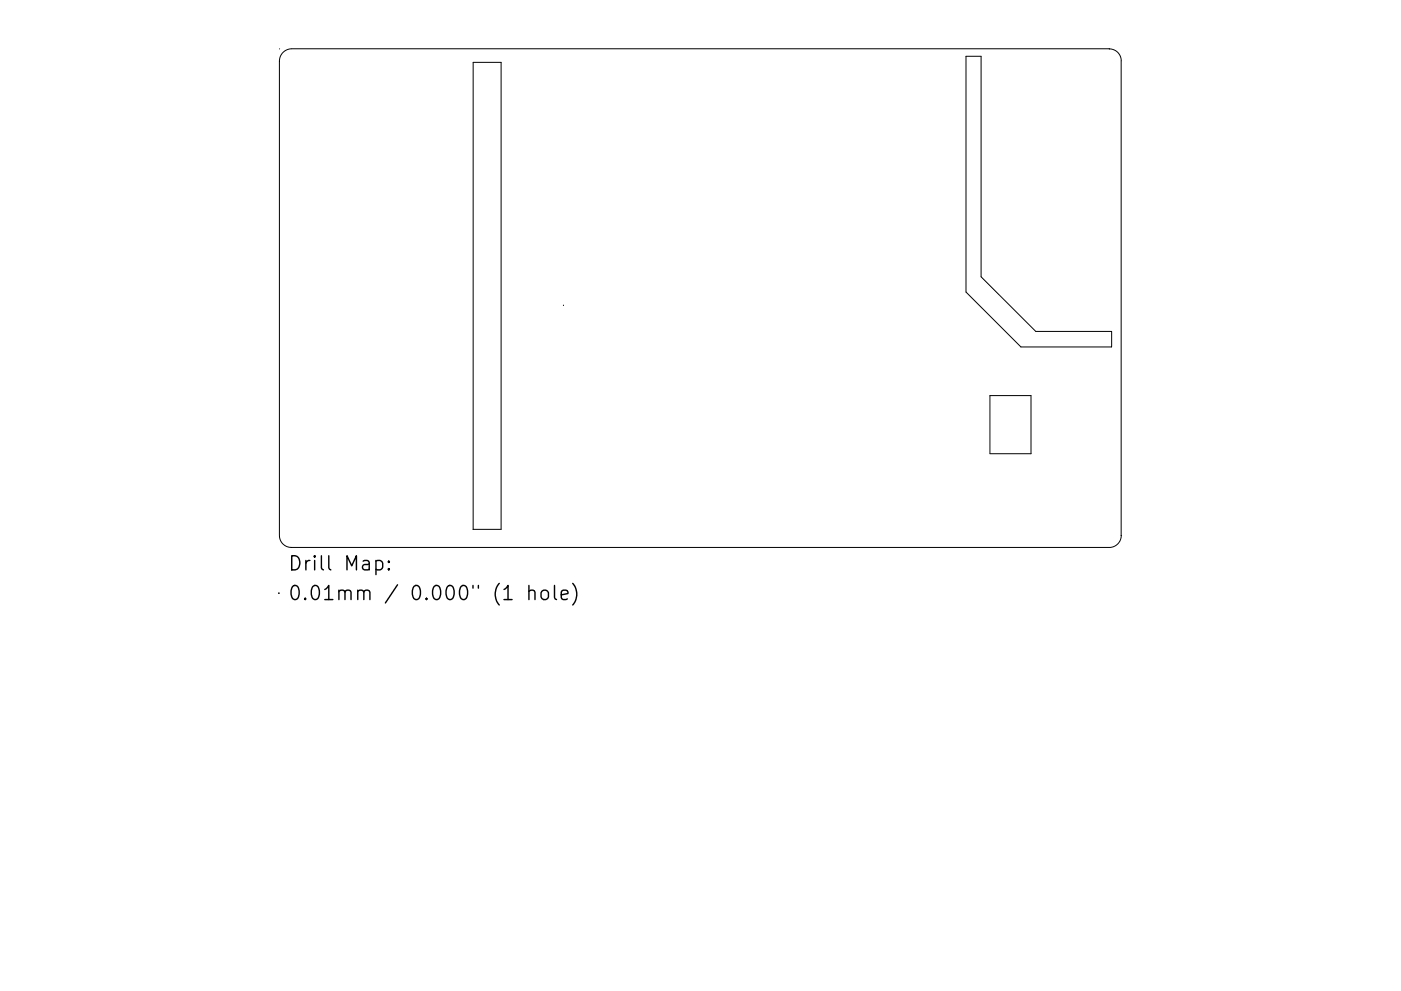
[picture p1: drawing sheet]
<svg xmlns="http://www.w3.org/2000/svg" width="297mm" height="210mm" viewBox="0 0 297 210" stroke-linecap="round" stroke-linejoin="round" font-family="sans-serif">
<defs><g id="words">
<g font-size="4.2">
<text x="61.1" y="121.1">Drill Map:</text>
<text x="61.1" y="127.4">0.01mm / 0.000&quot; (1 hole)</text>
</g>
</g></defs>
<g fill="none" stroke="#000" stroke-width=".21">
<path d="M59.2 13h.1M59.2 13v100.6M59.2 10.4h.1M61.8 10.4a2.62 2.62 0 0 0-2.6 2.6M61.9 10.3l173.3 .1a2.54 2.54 0 0 1 2.5 2.5M237.7 12.9l.1 100.7M119.5 64.8h.1M235.7 73.5h.1M235.7 73.4v-3.1h-16.1l-11.6-11.6v-46.8h-3.2v50.1l11.7 11.6h19.2v-.1M209.9 96.3v-12.4h8.7v12.4h-8.7M59.2 113.6a2.52 2.52 0 0 0 2.6 2.5M61.8 116.1v.1"/>
<path d="M100.3 112.3h5.9v-99.1h-5.9v99.1M237.7 113.6a2.55 2.55 0 0 1-2.5 2.6l-173.4-.1"/>
</g>
<path d="M79.7 119.1l.9-.2 .5 .6v.8l-.2 .5-.3 .1-.9-.1M82.4 119.1l.2 .1-.2 .1-.1-.1 .1-.1v.2M59.1 125.8v.1M82.4 120.6l.2 .2-.2 .1-.1-.1 .1-.2v.3M106.9 127.2h1.7M112.1 125.5a.74 .74 0 0 1 1.3 .1v1.6M112.1 124.2v3M114.9 125.5a.81 .81 0 0 1 .8-.3 .81 .81 0 0 1 .6 .6v.8a.81 .81 0 0 1-.8 .6 .81 .81 0 0 1-.8-.6v-.8zM117.6 124.2v2.6l.4 .4M119 126.2l1.4-.3-.1-.5-.9-.2-.4 .4v1.2l.1 .3 .3 .1 .9-.1M121.4 123.8a3.4 3.4 0 0 1 0 4.6" fill="none" stroke="#000" stroke-width=".3"/>
<use href="#words"/>
</svg>
